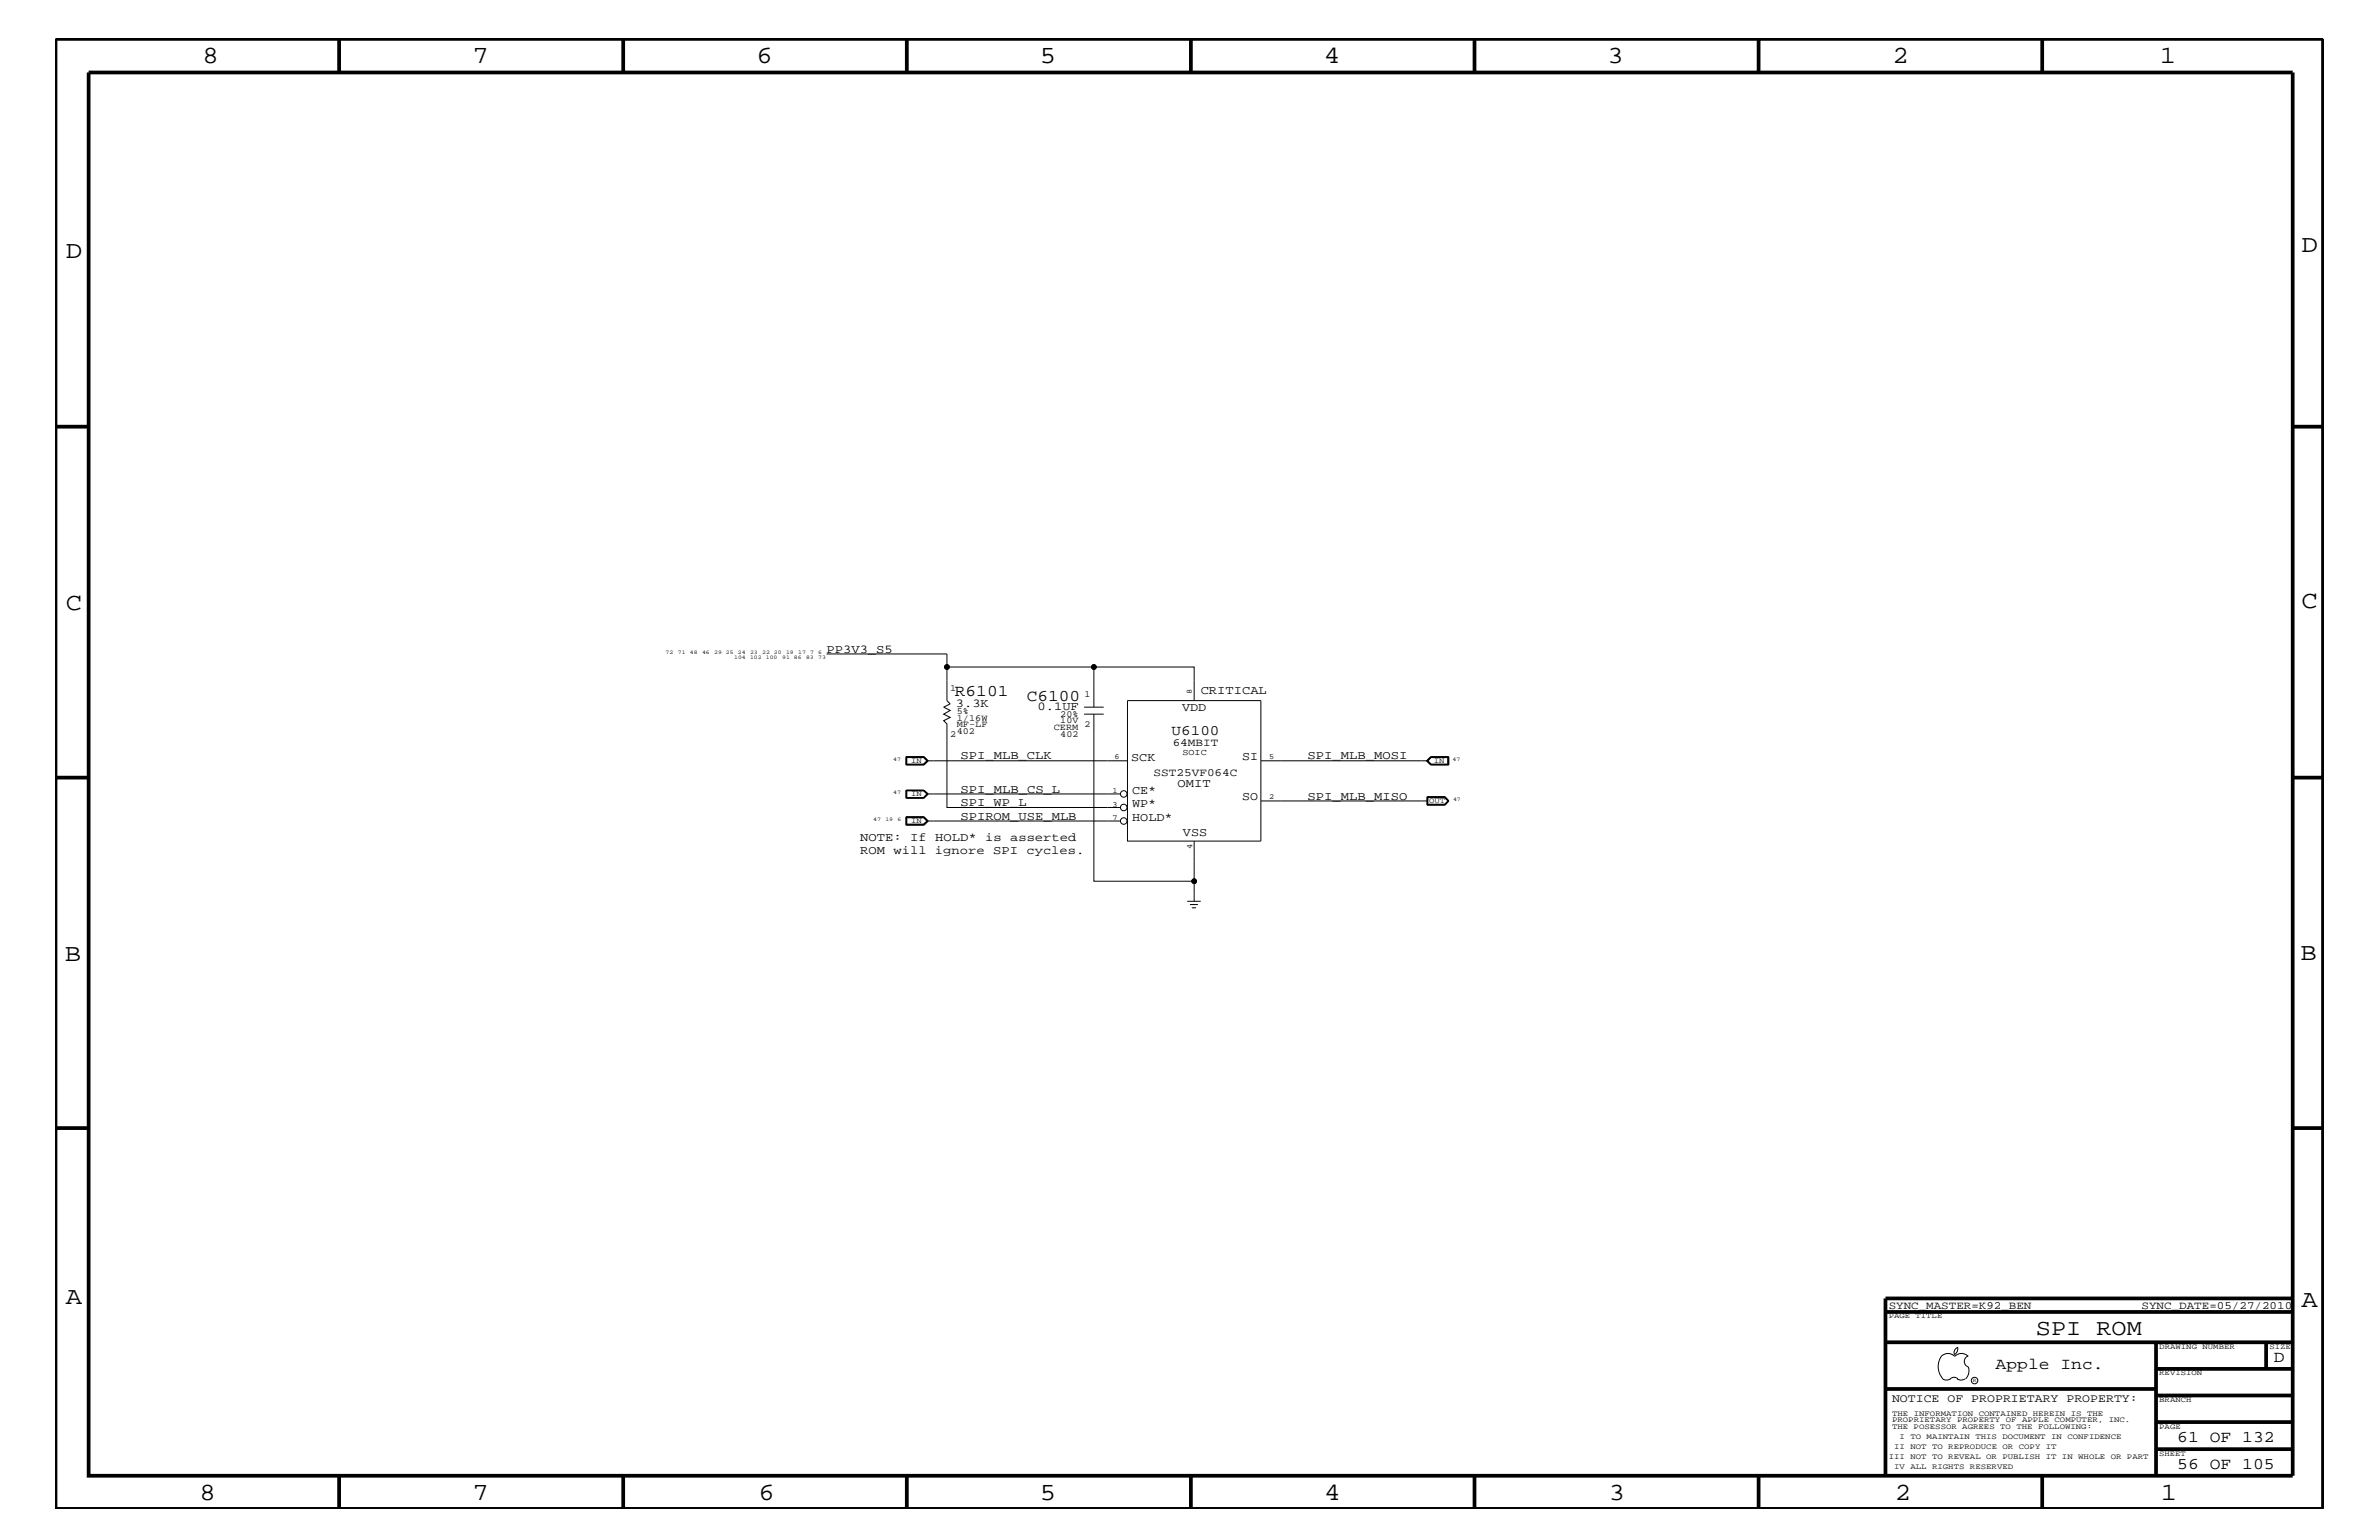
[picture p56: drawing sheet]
<svg xmlns="http://www.w3.org/2000/svg" width="432mm" height="279mm" viewBox="0 0 432 279" stroke-linecap="round" stroke-linejoin="round" font-family="sans-serif">
<defs><g id="words">
<g font-size="4.5">
<text x="36.7" y="11.5">8</text>
<text x="85.8" y="11.5">7</text>
<text x="137.3" y="11.5">6</text>
<text x="188.7" y="11.5">5</text>
<text x="240.3" y="11.5">4</text>
<text x="291.8" y="11.5">3</text>
<text x="343.5" y="11.5">2</text>
<text x="392" y="11.5">1</text>
<text x="11.9" y="46.8">D</text>
<text x="417.7" y="45.7">D</text>
<text x="11.9" y="110.6">C</text>
<text x="417.7" y="110.3">C</text>
<text x="11.8" y="174.3">B</text>
<text x="417.6" y="174.2">B</text>
<text x="11.9" y="236.7">A</text>
<text x="417.7" y="237.1">A</text>
<text x="36.2" y="272.1">8</text>
<text x="85.8" y="272.1">7</text>
<text x="137.7" y="272.1">6</text>
<text x="188.7" y="272.1">5</text>
<text x="240.4" y="272.1">4</text>
<text x="292" y="272.1">3</text>
<text x="343.9" y="272.1">2</text>
<text x="392.2" y="272.1">1</text>
</g>
<text font-size="4.1" x="369.5" y="242.3">SPI ROM</text>
<g font-size="3">
<text x="173.3" y="126.4">R6101</text>
<text x="186.4" y="127.1">C6100</text>
<text x="362.2" y="248.4">Apple Inc.</text>
<text x="412.7" y="247.1">D</text>
<text x="395.2" y="261.6">61 OF 132</text>
<text x="395.2" y="266.6">56 OF 105</text>
</g>
<text font-size="2.6" x="212.6" y="133.3">U6100</text>
<g font-size="2.2">
<text x="150" y="118.4">PP3V3_S5</text>
<text x="217.9" y="125.9">CRITICAL</text>
<text x="173.5" y="128.2">3.3K</text>
<text x="188.3" y="128.9">0.1UF</text>
<text x="214.5" y="129.1">VDD</text>
<text x="174.3" y="137.8">SPI_MLB_CLK</text>
<text x="225.5" y="138">SI</text>
<text x="237.3" y="137.8">SPI_MLB_MOSI</text>
<text x="174.3" y="143.9">SPI_MLB_CS_L</text>
<text x="205.3" y="138">SCK</text>
<text x="213.7" y="142.9">OMIT</text>
<text x="174.3" y="148.7">SPIROM_USE_MLB</text>
<text x="174.3" y="146.2">SPI_WP_L</text>
<text x="205.5" y="144.1">CE*</text>
<text x="205.5" y="146.5">WP*</text>
<text x="205.5" y="149">HOLD*</text>
<text x="225.5" y="145.2">SO</text>
<text x="237.3" y="145.1">SPI_MLB_MISO</text>
<text x="156.1" y="155">ROM will ignore SPI cycles.</text>
<text x="156.1" y="152.6">NOTE: If HOLD* is asserted</text>
<text x="214.7" y="151.8">VSS</text>
</g>
<text font-size="2.1" x="343.4" y="254.4">NOTICE OF PROPRIETARY PROPERTY:</text>
<g font-size="2">
<text x="212.9" y="135.3">64MBIT</text>
<text x="209.4" y="140.8">SST25VF064C</text>
<text x="342.8" y="237.4">SYNC_MASTER=K92_BEN</text>
<text x="388.7" y="237.4">SYNC_DATE=05/27/2010</text>
</g>
<g font-size="1.7">
<text x="172.5" y="125.3">1</text>
<text x="173.7" y="129.6">5%</text>
<text x="173.7" y="131.9">MF-LF</text>
<text x="173.7" y="130.8">1/16W</text>
<text x="192.4" y="130.2">20%</text>
<text x="192.4" y="131.3">10V</text>
<text x="196.8" y="126.5">1</text>
<text x="196.8" y="131.9">2</text>
<text x="172.5" y="133.8">2</text>
<text x="173.7" y="133.2">402</text>
<text x="191.3" y="132.4">CERM</text>
<text x="192.4" y="133.6">402</text>
</g>
<text font-size="1.6" x="214.6" y="137">SOIC</text>
<g font-size="1.4">
<text x="216.3" y="125.8" transform="rotate(-90 216.3 125.8)">8</text>
<text x="202.3" y="137.8">6</text>
<text x="230.4" y="137.7">5</text>
<text x="165.4" y="138.4">IN</text>
<text x="201.9" y="143.9">1</text>
<text x="260.3" y="138.4">IN</text>
<text x="165.4" y="144.5">IN</text>
<text x="165.4" y="149.3">IN</text>
<text x="201.9" y="148.7">7</text>
<text x="201.9" y="146.3">3</text>
<text x="230.4" y="145">2</text>
<text x="259.4" y="145.7">OUT</text>
<text x="216.4" y="154" transform="rotate(-90 216.4 154)">4</text>
<text x="342.8" y="239.2">PAGE TITLE</text>
<text x="391.9" y="244.7">DRAWING NUMBER</text>
<text x="411.9" y="244.7">SIZE</text>
<text x="391.9" y="249.5">REVISION</text>
<text x="343.4" y="256.8">THE INFORMATION CONTAINED HEREIN IS THE</text>
<text x="391.9" y="254.4">BRANCH</text>
<text x="343.4" y="259.3">THE POSESSOR AGREES TO THE FOLLOWING:</text>
<text x="343.4" y="258">PROPRIETARY PROPERTY OF APPLE COMPUTER, INC.</text>
<text x="343.8" y="262.9">II NOT TO REPRODUCE OR COPY IT</text>
<text x="344.8" y="261.1">I TO MAINTAIN THIS DOCUMENT IN CONFIDENCE</text>
<text x="391.9" y="259.3">PAGE</text>
<text x="342.8" y="264.7">III NOT TO REVEAL OR PUBLISH IT IN WHOLE OR PART</text>
<text x="343.8" y="266.6">IV ALL RIGHTS RESERVED</text>
<text x="391.9" y="264.1">SHEET</text>
</g>
<g font-size="1">
<text x="120.8" y="118.6">72</text>
<text x="123" y="118.6">71</text>
<text x="125.2" y="118.6">48</text>
<text x="127.4" y="118.6">46</text>
<text x="129.6" y="118.6">29 25</text>
<text x="133.3" y="119.5">104</text>
<text x="133.9" y="118.6">24</text>
<text x="136.1" y="119.5">102</text>
<text x="136.1" y="118.6">23</text>
<text x="138.3" y="118.6">22 20</text>
<text x="139" y="119.5">100</text>
<text x="142" y="119.5">91 86</text>
<text x="142.7" y="118.6">19</text>
<text x="144.9" y="118.6">17</text>
<text x="146.3" y="119.5">83</text>
<text x="147.1" y="118.6">7</text>
<text x="148.5" y="119.5">73</text>
<text x="148.5" y="118.6">6</text>
<text x="162.1" y="138">47</text>
<text x="263.7" y="138">47</text>
<text x="158.5" y="149">47</text>
<text x="160.7" y="149">19</text>
<text x="162.1" y="144">47</text>
<text x="162.9" y="149">6</text>
<text x="263.7" y="145.3">47</text>
<text x="358.1" y="250.7">R</text>
</g>
</g></defs>
<g fill="none" stroke="#000" stroke-width=".18">
<path d="M150 118.6h21.9v8.5l.6 .6-1.2 .6 1.2 .6-1.2 .7 1.2 .6-1.2 .6 .6 .5v15.2h31.5M164.4 137.3h3.3l.8 .7-.8 .8h-3.3zM164.6 137.4h3l.6 .6-.6 .6h-3zM167.6 137.4h-3.1v1.3h3.1M167.6 137.4l.7 .6-.7 .7M167.6 137.4l.8 .6-.8 .7M168.2 138h36.4M171.9 121h26.6M196.8 129.6h3.5M196.8 128.3h3.5M198.5 129.6v30.3h18.2v-7.3M204.6 127.1h24.3v25.5h-24.3z"/>
<path d="M216.7 127.1v-6.1h-18.2v7.3M228.9 138h30.3M259.7 137.3h3.3v1.5h-3.3l-.8-.8zM259.7 137.4h3.2v1.3h-3.2l-.7-.7zM259.8 137.4l-.7 .6 .7 .7M262.8 137.4h-3l-.6 .6 .6 .6h3M262.8 137.4v1.3M164.4 143.4h3.3l.8 .6-.8 .8h-3.3zM164.4 148.2h3.3l.8 .8-.8 .7h-3.3zM164.5 144.7h3.1M164.5 143.4v1.4M164.5 148.2v1.4h3.1l.8-.6-.8-.8"/>
<path d="M164.5 143.5h3.1M164.5 149.5h3.1M164.5 148.3h3.1l.7 .7-.7 .5M164.6 143.5v1.2M167.6 143.5l.7 .5-.7 .7M167.6 143.4l.8 .6-.8 .8M167.6 143.5l.6 .5M168.2 144l-.6 .7M168.2 149l-.6-.6h-3v1.1M168.2 144h35.2M168.2 149l-.6 .5M168.2 149h35.2"/>
<path d="M216.7 159.9v3.6M228.9 145.3h30.3M259 144.6h3.3l.7 .7-.7 .8h-3.3zM259.1 144.6v1.4h3.1M259.1 144.6h3.1l.7 .7-.7 .7M259.2 144.7h3l.6 .6-.6 .6h-3zM262.2 144.6l.8 .7M263 145.3l-.8 .7M215.5 163.5h2.4M216 164.1h1.4M216.3 164.7h.8M352.3 246.1a1.69 1.69 0 0 1 2.5 0 1.72 1.72 0 0 1 2.4 0"/>
<path d="M352.4 246a3.2 3.2 0 0 0 .4 4.3l.8 .1 .4-.2M354 250.2l.7-.3 .7 .3M355.2 250.2l.7 .2 .7-.2M355.3 244.4v.3a1.18 1.18 0 0 1-.6 1.1M355.4 244.4a.99 .99 0 0 0-.6 1.4M357.2 246a1.04 1.04 0 0 0-.7 1 1.04 1.04 0 0 0 .7 1M357.3 248l.1 .7a2.11 2.11 0 0 1-.6 1.5"/>
<circle cx="171.9" cy="121" r=".42"/>
<circle cx="198.5" cy="121" r=".42"/>
<circle cx="204" cy="146.5" r=".59"/>
<circle cx="204" cy="144" r=".59"/>
<circle cx="204" cy="149" r=".59"/>
<circle cx="216.7" cy="159.9" r=".42"/>
<circle cx="358.4" cy="250.5" r=".59"/>
</g>
<g fill="none" stroke="#000" stroke-width=".68" stroke-linecap="butt">
<path d="M10.1 7.1h411.5v266.7h-411.5zM16.1 13.2h400v254.5h-400zM61.6 7.1v6.1M113.1 7.1v6.1M164.6 7.1v6.1M216.2 7.1v6.1M267.6 7.1v6.1M319.2 7.1v6.1M370.7 7.1v6.1M10.1 77.4h6M416.1 77.4h5.5M10.1 141.1h6"/>
<path d="M416.1 141.1h5.5M10.1 204.7h6M416.1 204.7h5.5M342.2 238h73.9M416.1 235.6h-73.9v32.1M342.2 243.5h73.9M342.2 252h49.1M391.3 243.5v24.2M391.3 258h24.8M391.3 253.2h24.8M391.3 248.4h24.8M411.3 243.5v4.9"/>
<path d="M61.6 267.7v6.1M113.1 267.7v6.1M164.6 267.7v6.1M216.2 268v5.8M267.6 267.7v6.1M319.2 267.7v6.1M370.7 267.7v6.1M391.3 262.9h24.8"/>
</g>
<g fill="#000">
<circle cx="171.9" cy="121" r=".42"/>
<circle cx="198.5" cy="121" r=".42"/>
<circle cx="216.7" cy="159.9" r=".42"/>
</g>
<use href="#words"/>
</svg>
